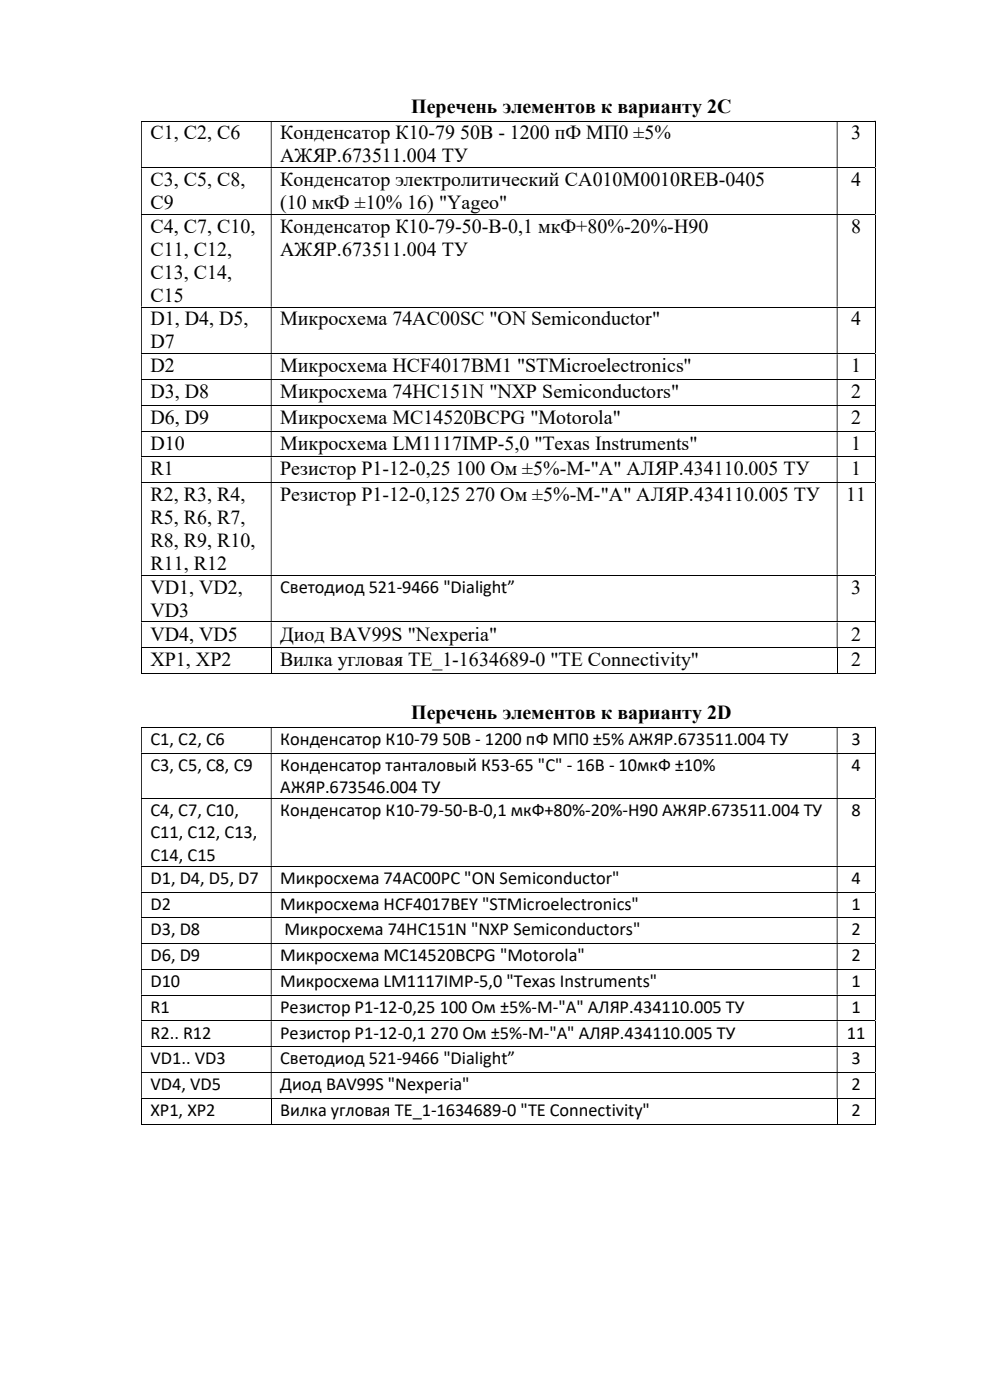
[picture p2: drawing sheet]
<svg xmlns="http://www.w3.org/2000/svg" width="210mm" height="297mm" viewBox="0 0 210 297" stroke-linecap="round" stroke-linejoin="round" font-family="sans-serif">
<defs><g id="words">
<g font-size="4.2">
<text x="87.2" y="23.9">Перечень элементов к варианту 2С</text>
<text x="31.9" y="29.6">C1, C2, C6</text>
<text x="59.4" y="29.6">Конденсатор К10-79 50B - 1200 пФ МП0 ±5%</text>
<text x="180.6" y="29.6">3</text>
<text x="59.4" y="34.5">АЖЯР.673511.004 ТУ</text>
<text x="31.9" y="39.5">C3, C5, C8,</text>
<text x="59.4" y="39.5">Конденсатор электролитический CA010M0010REB-0405</text>
<text x="180.6" y="39.5">4</text>
<text x="31.9" y="44.4">C9</text>
<text x="59.4" y="44.4">(10 мкФ ±10% 16) &quot;Yageo&quot;</text>
<text x="31.9" y="49.4">C4, C7, C10,</text>
<text x="59.4" y="49.4">Конденсатор К10-79-50-B-0,1 мкФ+80%-20%-Н90</text>
<text x="180.6" y="49.4">8</text>
<text x="31.9" y="54.3">C11, C12,</text>
<text x="31.9" y="59.1">C13, C14,</text>
<text x="59.4" y="54.3">АЖЯР.673511.004 ТУ</text>
<text x="31.9" y="64">C15</text>
<text x="31.9" y="69">D1, D4, D5,</text>
<text x="59.4" y="69">Микросхема 74AC00SC &quot;ON Semiconductor&quot;</text>
<text x="180.6" y="69">4</text>
<text x="31.9" y="73.9">D7</text>
<text x="31.9" y="79">D2</text>
<text x="59.4" y="79">Микросхема HCF4017BM1 &quot;STMicroelectronics&quot;</text>
<text x="180.6" y="79">1</text>
<text x="31.9" y="84.5">D3, D8</text>
<text x="31.9" y="89.9">D6, D9</text>
<text x="59.5" y="84.5">Микросхема 74HC151N &quot;NXP Semiconductors&quot;</text>
<text x="59.5" y="89.9">Микросхема MC14520BCPG &quot;Motorola&quot;</text>
<text x="180.5" y="84.5">2</text>
<text x="180.5" y="89.9">2</text>
<text x="31.9" y="95.4">D10</text>
<text x="59.4" y="95.4">Микросхема LM1117IMP-5,0 &quot;Texas Instruments&quot;</text>
<text x="180.6" y="95.4">1</text>
<text x="31.9" y="100.8">R1</text>
<text x="59.4" y="100.8">Резистор Р1-12-0,25 100 Ом ±5%-M-&quot;A&quot; АЛЯР.434110.005 ТУ</text>
<text x="180.6" y="100.8">1</text>
<text x="31.9" y="106.3">R2, R3, R4,</text>
<text x="59.4" y="106.3">Резистор Р1-12-0,125 270 Ом ±5%-M-&quot;A&quot; АЛЯР.434110.005 ТУ</text>
<text x="179.5" y="106.3">11</text>
<text x="31.9" y="111.2">R5, R6, R7,</text>
<text x="31.9" y="116">R8, R9, R10,</text>
<text x="31.9" y="120.9">R11, R12</text>
<text x="31.9" y="125.9">VD1, VD2,</text>
<text x="180.6" y="125.9">3</text>
<text x="31.9" y="130.8">VD3</text>
<text x="31.9" y="135.9">VD4, VD5</text>
<text x="59.4" y="135.9">Диод BAV99S &quot;Nexperia&quot;</text>
<text x="180.5" y="135.9">2</text>
<text x="31.9" y="141.4">XP1, XP2</text>
<text x="59.4" y="141.4">Вилка угловая TE_1-1634689-0 &quot;TE Connectivity&quot;</text>
<text x="180.5" y="141.4">2</text>
<text x="87.2" y="152.5">Перечень элементов к варианту 2D</text>
</g>
<g font-size="3.9">
<text x="59.4" y="125.8">Светодиод 521-9466 &quot;Dialight”</text>
<text x="31.9" y="158">C1, C2, C6</text>
<text x="59.4" y="158">Конденсатор К10-79 50B - 1200 пФ МП0 ±5% АЖЯР.673511.004 ТУ</text>
<text x="180.6" y="158">3</text>
<text x="31.9" y="163.5">C3, C5, C8, C9</text>
<text x="59.4" y="163.5">Конденсатор танталовый К53-65 &quot;C&quot; - 16B - 10мкФ ±10%</text>
<text x="180.6" y="163.5">4</text>
<text x="31.9" y="173.1">C4, C7, C10,</text>
<text x="59.4" y="168.2">АЖЯР.673546.004 ТУ</text>
<text x="59.4" y="173.1">Конденсатор К10-79-50-B-0,1 мкФ+80%-20%-Н90 АЖЯР.673511.004 ТУ</text>
<text x="180.6" y="173.1">8</text>
<text x="31.9" y="177.9">C11, C12, C13,</text>
<text x="31.9" y="182.6">C14, C15</text>
<text x="31.9" y="187.5">D1, D4, D5, D7</text>
<text x="59.4" y="187.5">Микросхема 74AC00PC &quot;ON Semiconductor&quot;</text>
<text x="180.6" y="187.5">4</text>
<text x="31.9" y="193">D2</text>
<text x="59.4" y="193">Микросхема HCF4017BEY &quot;STMicroelectronics&quot;</text>
<text x="180.6" y="193">1</text>
<text x="31.9" y="198.5">D3, D8</text>
<text x="31.9" y="203.9">D6, D9</text>
<text x="59.4" y="203.9">Микросхема MC14520BCPG &quot;Motorola&quot;</text>
<text x="60.3" y="198.5">Микросхема 74HC151N &quot;NXP Semiconductors&quot;</text>
<text x="180.6" y="198.5">2</text>
<text x="180.6" y="203.9">2</text>
<text x="31.9" y="209.4">D10</text>
<text x="59.4" y="209.4">Микросхема LM1117IMP-5,0 &quot;Texas Instruments&quot;</text>
<text x="180.6" y="209.4">1</text>
<text x="31.9" y="214.8">R1</text>
<text x="59.4" y="214.8">Резистор Р1-12-0,25 100 Ом ±5%-M-&quot;A&quot; АЛЯР.434110.005 ТУ</text>
<text x="180.6" y="214.8">1</text>
<text x="31.9" y="220.3">R2.. R12</text>
<text x="59.4" y="220.3">Резистор Р1-12-0,1 270 Ом ±5%-M-&quot;A&quot; АЛЯР.434110.005 ТУ</text>
<text x="179.6" y="220.3">11</text>
<text x="31.9" y="225.8">VD1.. VD3</text>
<text x="59.4" y="225.8">Светодиод 521-9466 &quot;Dialight”</text>
<text x="180.6" y="225.8">3</text>
<text x="31.9" y="231.3">VD4, VD5</text>
<text x="59.4" y="231.3">Диод BAV99S &quot;Nexperia&quot;</text>
<text x="180.6" y="231.3">2</text>
<text x="31.9" y="236.7">XP1, XP2</text>
<text x="59.4" y="236.7">Вилка угловая TE_1-1634689-0 &quot;TE Connectivity&quot;</text>
<text x="180.6" y="236.7">2</text>
</g>
</g></defs>
<g fill="none" stroke="#000" stroke-width=".21">
<path d="M29.9 25.7h155.6M29.9 35.6h155.6M185.6 25.8v9.7M185.6 35.7v9.7M29.9 45.5h155.6M185.6 45.6v19.5M29.9 65.2h155.6M29.9 75.1h155.6M185.6 65.2v9.8M185.6 75.1v5.3M29.9 80.5h155.6M29.9 86h155.6"/>
<path d="M29.9 91.5h155.6M29.9 96.9h155.6M185.6 80.6v5.3M185.6 86.1v5.3M185.6 91.6v5.3M185.6 97v5.3M29.9 102.4h155.6M185.6 102.5v19.5M29.9 122h155.6M29.9 132h155.6M29.9 137.5h155.6M30 137.5v5.5"/>
<path d="M57.5 137.5v5.5M177.6 137.5v5.5M185.6 122.1v9.8M185.6 132v5.4M185.6 137.5v5.5M29.9 142.9h27.5M29.9 154.3h155.6M29.9 159.8h155.6M57.6 142.9h119.9M177.7 142.9h7.8M185.6 154.3v5.4M185.6 159.9v9.4"/>
<path d="M29.9 169.4h155.6M185.6 169.5v14.2M29.9 183.8h155.6M29.9 189.3h155.6M29.9 194.7h155.6M185.6 183.9v5.3M185.6 189.4v5.2M185.6 194.8v5.3M29.9 200.2h155.6M29.9 205.7h155.6M29.9 211.1h155.6M29.9 216.6h155.6"/>
<path d="M185.6 200.3v5.3M185.6 205.7v5.3M185.6 211.2v5.3M185.6 216.7v5.3M29.9 222.1h155.6M29.9 227.5h155.6M29.9 233h155.6M29.9 238.5h27.5M30 233.1v5.4M57.5 233.1v5.4M57.6 238.5h119.9M177.6 233.1v5.4"/>
<path d="M177.7 238.5h7.8M185.6 222.2v5.3M185.6 227.6v5.3M185.6 233.1v5.4"/>
</g>
<g fill="#000">
<path d="M185.5 25.6h.2v.2h-.2zM29.9 25.8h.2v9.7h-.2zM57.4 25.8h.2v9.7h-.2zM177.5 25.8h.2v9.7h-.2z" fill-rule="evenodd"/>
<path d="M185.5 35.5h.2v.2h-.2zM29.9 35.7h.2v9.7h-.2zM57.4 35.7h.2v9.7h-.2zM177.5 35.7h.2v9.7h-.2z" fill-rule="evenodd"/>
<path d="M185.5 45.4h.2v.2h-.2zM29.9 45.6h.2v19.5h-.2zM57.4 45.6h.2v19.5h-.2zM177.5 45.6h.2v19.5h-.2z" fill-rule="evenodd"/>
<path d="M185.5 65.1h.2v.1h-.2zM29.9 65.2h.2v9.8h-.2zM57.4 65.2h.2v9.8h-.2zM177.5 65.2h.2v9.8h-.2z" fill-rule="evenodd"/>
<path d="M185.5 75h.2v.1h-.2zM29.9 75.1h.2v5.3h-.2zM57.4 75.1h.2v5.3h-.2zM177.5 75.1h.2v5.3h-.2z" fill-rule="evenodd"/>
<path d="M185.5 80.4h.2v.2h-.2zM29.9 80.6h.2v5.3h-.2zM57.4 80.6h.2v5.3h-.2zM177.5 80.6h.2v5.3h-.2z" fill-rule="evenodd"/>
<path d="M185.5 85.9h.2v.2h-.2zM29.9 86.1h.2v5.3h-.2zM57.4 86.1h.2v5.3h-.2zM177.5 86.1h.2v5.3h-.2z" fill-rule="evenodd"/>
<path d="M185.5 91.4h.2v.2h-.2zM29.9 91.6h.2v5.3h-.2zM57.4 91.6h.2v5.3h-.2zM177.5 91.6h.2v5.3h-.2z" fill-rule="evenodd"/>
<path d="M185.5 96.9h.2v.1h-.2zM29.9 97h.2v5.3h-.2zM57.4 97h.2v5.3h-.2zM177.5 97h.2v5.3h-.2z" fill-rule="evenodd"/>
<path d="M185.5 102.3h.2v.2h-.2zM29.9 102.5h.2v19.5h-.2zM57.4 102.5h.2v19.5h-.2zM177.5 102.5h.2v19.5h-.2z" fill-rule="evenodd"/>
<path d="M185.5 122h.2v.1h-.2zM29.9 122.1h.2v9.8h-.2zM57.4 122.1h.2v9.8h-.2zM177.5 122.1h.2v9.8h-.2z" fill-rule="evenodd"/>
<path d="M185.5 131.9h.2v.1h-.2zM29.9 132h.2v5.4h-.2zM57.4 132h.2v5.4h-.2zM177.5 132h.2v5.4h-.2z" fill-rule="evenodd"/>
<path d="M185.5 154.2h.2v.1h-.2zM29.9 154.3h.2v5.4h-.2zM57.4 154.3h.2v5.4h-.2zM177.5 154.3h.2v5.4h-.2z" fill-rule="evenodd"/>
<path d="M185.5 159.7h.2v.2h-.2zM29.9 159.9h.2v9.4h-.2zM57.4 159.9h.2v9.4h-.2zM177.5 159.9h.2v9.4h-.2z" fill-rule="evenodd"/>
<path d="M185.5 169.3h.2v.2h-.2zM29.9 169.5h.2v14.2h-.2zM57.4 169.5h.2v14.2h-.2zM177.5 169.5h.2v14.2h-.2z" fill-rule="evenodd"/>
<path d="M185.5 183.7h.2v.2h-.2zM29.9 183.9h.2v5.3h-.2zM57.4 183.9h.2v5.3h-.2zM177.5 183.9h.2v5.3h-.2z" fill-rule="evenodd"/>
<path d="M185.5 189.2h.2v.2h-.2zM29.9 189.4h.2v5.2h-.2zM57.4 189.4h.2v5.2h-.2zM177.5 189.4h.2v5.2h-.2z" fill-rule="evenodd"/>
<path d="M185.5 194.6h.2v.2h-.2zM29.9 194.8h.2v5.3h-.2zM57.4 194.8h.2v5.3h-.2zM177.5 194.8h.2v5.3h-.2z" fill-rule="evenodd"/>
<path d="M185.5 200.1h.2v.2h-.2zM29.9 200.3h.2v5.3h-.2zM57.4 200.3h.2v5.3h-.2zM177.5 200.3h.2v5.3h-.2z" fill-rule="evenodd"/>
<path d="M185.5 205.6h.2v.1h-.2zM29.9 205.7h.2v5.3h-.2zM57.4 205.7h.2v5.3h-.2zM177.5 205.7h.2v5.3h-.2z" fill-rule="evenodd"/>
<path d="M185.5 211h.2v.2h-.2zM29.9 211.2h.2v5.3h-.2zM57.4 211.2h.2v5.3h-.2zM177.5 211.2h.2v5.3h-.2z" fill-rule="evenodd"/>
<path d="M185.5 216.5h.2v.2h-.2zM29.9 216.7h.2v5.3h-.2zM57.4 216.7h.2v5.3h-.2zM177.5 216.7h.2v5.3h-.2z" fill-rule="evenodd"/>
<path d="M185.5 222h.2v.2h-.2zM29.9 222.2h.2v5.3h-.2zM57.4 222.2h.2v5.3h-.2zM177.5 222.2h.2v5.3h-.2z" fill-rule="evenodd"/>
<path d="M185.5 227.5h.2v.1h-.2zM29.9 227.6h.2v5.3h-.2zM57.4 227.6h.2v5.3h-.2zM177.5 227.6h.2v5.3h-.2z" fill-rule="evenodd"/>
</g>
<path d="M185.5 137.4h.2v.1h-.2zM185.5 142.8h.2v.2h-.2zM185.5 232.9h.2v.2h-.2zM185.5 238.4h.2v.1h-.2z" fill="#000"/>
<use href="#words"/>
</svg>
